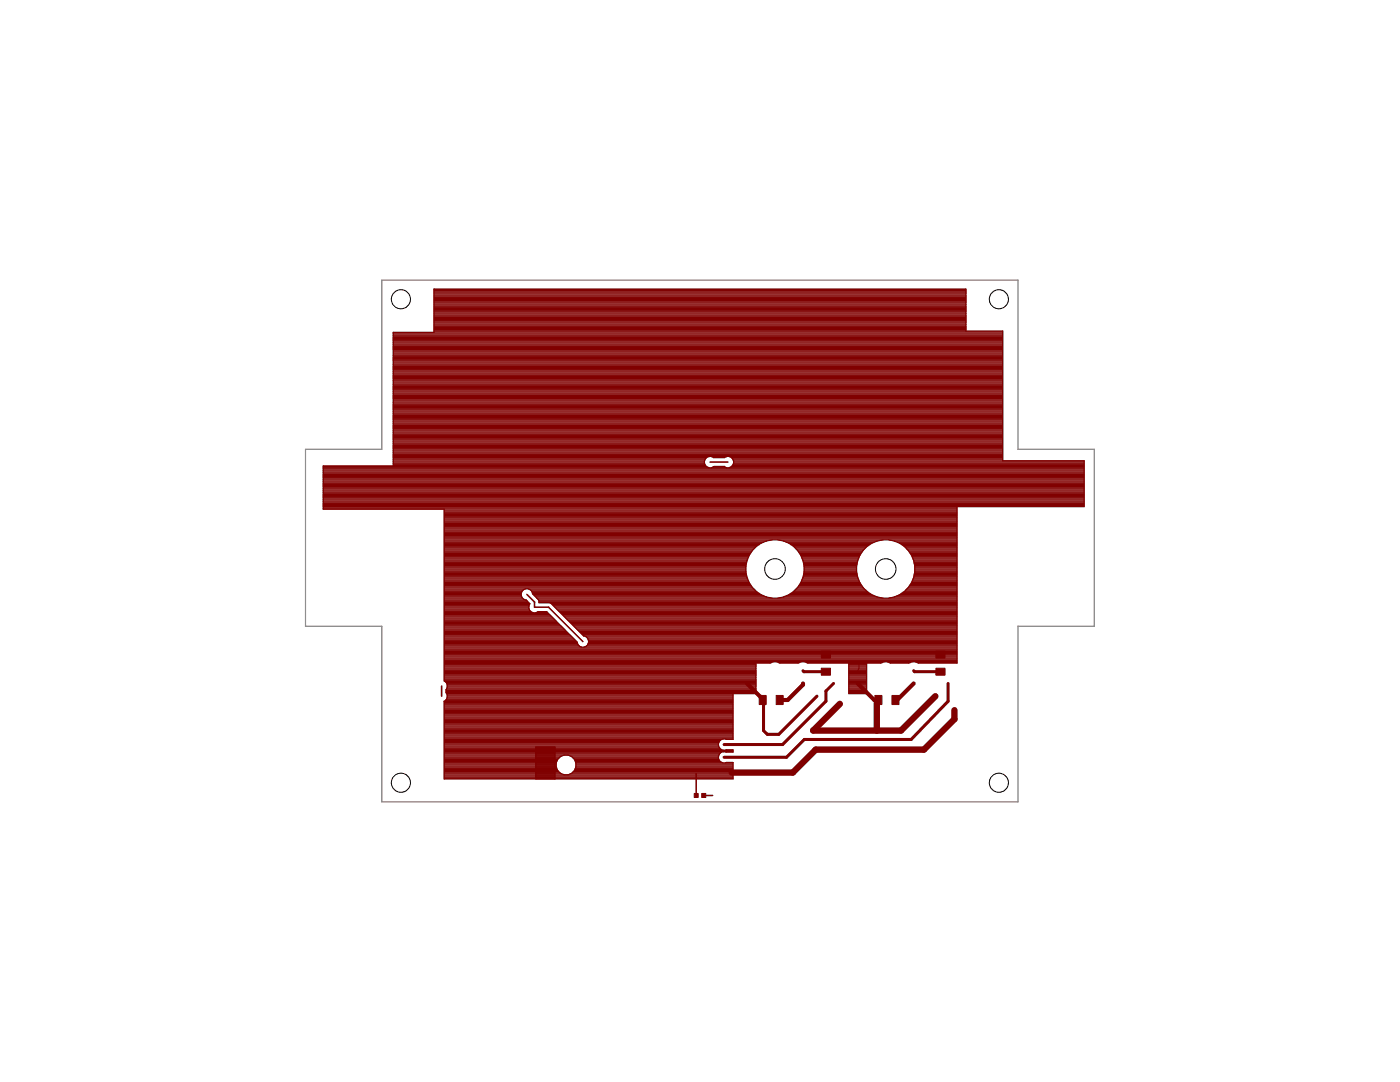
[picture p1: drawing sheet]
<svg xmlns="http://www.w3.org/2000/svg" width="279mm" height="216mm" viewBox="0 0 279 216" stroke-linecap="round" stroke-linejoin="round" font-family="sans-serif">
<g fill="#800000" stroke="#800000" stroke-width=".2">
<path d="M178 138.8h1.4v1.8h-1.4z"/>
<path d="M174.6 138.8h1.4v1.8h-1.4z"/>
<path d="M186.8 133.3h1.8v1.4h-1.8z"/>
<path d="M186.8 129.9h1.8v1.4h-1.8z"/>
<path d="M154.9 138.8h1.4v1.8h-1.4z"/>
<path d="M151.5 138.8h1.4v1.8h-1.4z"/>
<path d="M163.9 133.3h1.8v1.4h-1.8z"/>
<path d="M163.9 129.9h1.8v1.4h-1.8z"/>
<path d="M138.5 158.3h.8v.8h-.8z"/>
<path d="M140 158.3h.8v.8h-.8z"/>
</g>
<path d="M141.7 92.2h3.6M105.2 118.6l1.5 1.5v1.1h2.8l6.8 6.8M88.1 136.9v2M138.9 154.4v4.3M140.4 158.7h1.8" fill="none" stroke="#800000" stroke-width=".32"/>
<path d="M171.4 132.1v1.2l-.2 .5" fill="none" stroke="#800000" stroke-width=".2"/>
<path d="M149.1 136.4l3.1 3.1v.3M160.3 136.4v.2l-3.1 3.1h-1.6M171.2 136.4l3.3 3.3h.8l-.1-.3M182.4 136.4l-3.4 3.3h-.3" fill="none" stroke="#800000" stroke-width=".83"/>
<path d="M186.7 138.9l-6.9 6.9h-17.5l5.3-5.4M175 140.2v5.6M190.5 141.7v1.8l-6.1 6.1h-21.6l-4.6 4.6h-12.2" fill="none" stroke="#800000" stroke-width="1.3"/>
<path d="M160.3 133.8l.1 .2h4.4M163 138.9l-7.6 7.6h-2.3l-.7-.7v-6.1M166.3 136.4l-1.5 1.5v2l-8.6 8.7h-11.7M182.4 133.8l.1 .2h5.2M189.2 136.4v3.5l-7.4 7.7h-21.3l-3.5 3.5h-12.5" fill="none" stroke="#800000" stroke-width=".61"/>
<path d="M152.1 139.7h.3M175.2 139.7l-.2 .2v.3" fill="none" stroke="#800000" stroke-width=".42"/>
<g fill="none" stroke="#800000" stroke-width=".25">
<path d="M86.6 60h106.2M86.6 59.8h106.2M86.6 59.5h106.2M86.6 59.3h106.2M86.6 59.1h106.2M86.6 58.9h106.2M86.6 58.7h106.2M86.6 58.4h106.2M86.6 58.2h106.2M86.6 58h106.2M86.6 57.8h106.2M78.5 80h121.6"/>
<path d="M78.5 79.8h121.6M78.5 79.5h121.6M78.5 79.3h121.6M78.5 79.1h121.6M78.5 78.9h121.6M78.5 78.7h121.6M78.5 78.4h121.6M78.5 78.2h121.6M78.5 78h121.6M78.5 77.8h121.6M78.5 77.6h121.6M78.5 77.3h121.6"/>
<path d="M78.5 77.1h121.6M78.5 76.9h121.6M78.5 76.7h121.6M78.5 76.4h121.6M78.5 76.2h121.6M78.5 76h121.6M78.5 75.8h121.6M78.5 75.5h121.6M78.5 75.3h121.6M78.5 75.1h121.6M78.5 74.9h121.6M78.5 74.7h121.6"/>
<path d="M78.5 74.4h121.6M78.5 74.2h121.6M78.5 74h121.6M78.5 73.8h121.6M78.5 73.6h121.6M78.5 73.3h121.6M78.5 73.1h121.6M78.5 72.9h121.6M78.5 72.7h121.6M78.5 72.4h121.6M78.5 72.2h121.6M78.5 72h121.6"/>
<path d="M78.5 71.8h121.6M78.5 71.5h121.6M78.5 71.3h121.6M78.5 71.1h121.6M78.5 70.9h121.6M78.5 70.7h121.6M78.5 70.4h121.6M78.5 70.2h121.6M78.5 70h121.6M78.5 69.8h121.6M78.5 69.6h121.6M78.5 69.3h121.6"/>
<path d="M78.5 69.1h121.6M78.5 68.9h121.6M78.5 68.7h121.6M78.5 68.4h121.6M78.5 68.2h121.6M78.5 68h121.6M78.5 67.8h121.6M78.5 67.5h121.6M78.5 67.3h121.6M78.5 67.1h121.6M78.5 66.9h121.6M78.5 66.7h121.6"/>
<path d="M78.5 66.4h121.6M86.6 66.2h113.5M86.6 66h106.2M86.6 65.8h106.2M86.6 65.6h106.2M86.6 65.3h106.2M86.6 65.1h106.2M86.6 64.9h106.2M86.6 64.7h106.2M86.6 64.4h106.2M86.6 64.2h106.2M86.6 64h106.2"/>
<path d="M86.6 63.8h106.2M86.6 63.5h106.2M86.6 63.3h106.2M86.6 63.1h106.2M86.6 62.9h106.2M86.6 62.7h106.2M86.6 62.4h106.2M86.6 62.2h106.2M86.6 62h106.2M86.6 61.8h106.2M86.6 61.6h106.2M86.6 61.3h106.2"/>
<path d="M86.6 61.1h106.2M86.6 60.9h106.2M86.6 60.7h106.2M86.6 60.4h106.2M86.6 60.2h106.2M64.5 93.1h76.5M64.5 100h151.9M64.5 99.8h151.9M64.5 99.5h151.9M64.5 99.3h151.9M64.5 99.1h151.9M64.5 98.9h151.9"/>
<path d="M64.5 98.7h151.9M64.5 98.4h151.9M64.5 98.2h151.9M64.5 98h151.9M64.5 97.8h151.9M64.5 97.5h151.9M64.5 97.3h151.9M64.5 97.1h151.9M64.5 96.9h151.9M64.5 96.6h151.9M64.5 96.4h151.9M64.5 96.2h151.9"/>
<path d="M64.5 96h151.9M64.5 95.8h151.9M64.5 95.5h151.9M64.5 95.3h151.9M64.5 95.1h151.9M64.5 94.9h151.9M64.5 94.7h151.9M64.5 94.4h151.9M64.5 94.2h151.9M64.5 94h151.9M64.5 93.8h151.9M64.5 93.5h151.9"/>
<path d="M64.5 93.3h77M78.5 91.1h62.9M78.5 91.3h62.5M78.5 92.9h62.3M78.5 92.6h62.2M78.5 92.4h62.1M78.5 92.2h62.1M78.5 92h62.1M78.5 91.8h62.2M78.5 91.5h62.3M78.5 90.9h121.6M78.5 90.7h121.6"/>
<path d="M78.5 90.4h121.6M78.5 90.2h121.6M78.5 90h121.6M78.5 89.8h121.6M78.5 89.5h121.6M78.5 89.3h121.6M78.5 89.1h121.6M78.5 88.9h121.6M78.5 88.6h121.6M78.5 88.4h121.6M78.5 88.2h121.6M78.5 88h121.6"/>
<path d="M78.5 87.8h121.6M78.5 87.5h121.6M78.5 87.3h121.6M78.5 87.1h121.6M78.5 86.9h121.6M78.5 86.7h121.6M78.5 86.4h121.6M78.5 86.2h121.6M78.5 86h121.6M78.5 85.8h121.6M78.5 85.5h121.6M78.5 85.3h121.6"/>
<path d="M78.5 85.1h121.6M78.5 84.9h121.6M78.5 84.6h121.6M78.5 84.4h121.6M78.5 84.2h121.6M78.5 84h121.6M78.5 83.8h121.6M78.5 83.5h121.6M78.5 83.3h121.6M78.5 83.1h121.6M78.5 82.9h121.6M78.5 82.7h121.6"/>
<path d="M78.5 82.4h121.6M78.5 82.2h121.6M78.5 82h121.6M78.5 81.8h121.6M78.5 81.6h121.6M78.5 81.3h121.6M78.5 81.1h121.6M78.5 80.9h121.6M78.5 80.7h121.6M78.5 80.4h121.6M78.5 80.2h121.6M140.6 92v.4"/>
<path d="M140.6 92.4a1.13 1.13 0 0 0 1.8 .7h2.2a1.13 1.13 0 0 0 1.8-.7M141.9 91.1l.5 .2h2.2l.5-.2h55M142 93.3h3M145 91.1h-3.5l-.4 .1-.5 .8M145.5 91.1l.7 .5 .2 .4M145.5 93.3h70.9M146 93.1h70.4M146 91.3h54.1M146.2 92.9h70.2M146.2 91.5h53.9M146.3 92.6h70.1M146.3 91.8h53.8"/>
<path d="M146.4 92v.4M146.4 92.4h70M146.4 92.2h70M146.4 92h70M64.5 101.1h151.9v-9.2h-16.3v-25.8h-7.3v-8.4h-106.2v8.6h-8.1v26.7h-14v8.6h24.1v34.3a1.11 1.11 0 0 1 .4 1.7v.6M64.5 101.5h126.5M64.5 101.3h126.5M64.5 100.9h151.9M64.5 100.6h151.9M64.5 100.4h151.9M64.5 100.2h151.9M88.6 119.8l16.4-.1 .7 .8a1.14 1.14 0 0 0 .2 1.5 1.14 1.14 0 0 0 1.5 0h1.7l6.1 6.2"/>
<path d="M88.6 120h16.7M88.6 119.5h15.9M88.6 119.3h15.6M88.6 119.1h15.5M88.6 118.9h15.4M88.6 118.6h15.4M88.6 118.4h15.4M88.6 118.2h15.5M88.6 118h15.6M88.6 117.8h15.8M88.6 117.5h16.2M88.6 117.3h61.6"/>
<path d="M88.6 117.1h61.5M88.6 116.9h61.3M88.6 116.6h61.2M88.6 116.4h61M88.6 116.2h60.9M88.6 116h60.8M88.6 115.8h60.7M88.6 115.5h60.6M88.6 115.3h60.5M88.6 115.1h60.5M88.6 114.9h60.4M88.6 114.6h60.3"/>
<path d="M88.6 114.4h60.3M88.6 114.2h60.3M88.6 114h60.2M88.6 113.7h60.2M88.6 113.5h60.2M88.6 113.3h60.2M88.6 113.1h60.2M88.6 112.9h60.3M88.6 112.6h60.3M88.6 112.4h60.3M88.6 112.2h60.4M88.6 112h60.5"/>
<path d="M88.6 111.8h60.5M88.6 111.5h60.6M88.6 111.3h60.7M88.6 111.1h60.8M88.6 110.9h60.9M88.6 110.6h61M88.6 110.4h61.2M88.6 110.2h61.3M88.6 110h61.5M88.6 109.7h61.6M88.6 109.5h61.8M88.6 109.3h62.1"/>
<path d="M88.6 109.1h62.3M88.6 108.9h62.6M88.6 108.6h62.9M88.6 108.4h63.2M88.6 108.2h63.7M88.6 108h64.3M88.6 107.8h65.3M88.6 107.5h102.4M88.6 107.3h102.4M88.6 107.1h102.4M88.6 106.9h102.4M88.6 106.7h102.4"/>
<path d="M88.6 106.4h102.4M88.6 106.2h102.4M88.6 106h102.4M88.6 105.8h102.4M88.6 105.5h102.4M88.6 105.3h102.4M88.6 105.1h102.4M88.6 104.9h102.4M88.6 104.6h102.4M88.6 104.4h102.4M88.6 104.2h102.4M88.6 104h102.4"/>
<path d="M88.6 103.8h102.4M88.6 103.5h102.4M88.6 103.3h102.4M88.6 103.1h102.4M88.6 102.9h102.4M88.6 102.7h102.4M88.6 102.4h102.4M88.6 102.2h102.4M88.6 102h102.4M88.6 101.8h102.4M104.9 119.7a1.15 1.15 0 0 1-.9-1.2 1.15 1.15 0 0 1 1.1-1 1.15 1.15 0 0 1 1.2 1l1.1 1.1 .2 .7h2l.4 .1 6.4 6.5h74.6M105.5 117.5h45"/>
<path d="M105.9 117.8h44.8M106.1 118h44.8M106.2 118.2h45M106.3 118.4h45.2M106.4 118.6h45.4M106.7 118.9h45.6M106.9 119.1h46M107.1 119.3h46.8M107.3 119.5h83.7M107.5 119.8h83.5M107.6 120h83.4M155.4 119.3h20.6"/>
<path d="M155.4 107.8h20.6M156.4 119.1h18.6M156.5 108h18.5M157 118.9h17.4M157 108.2h17.4M157.5 118.6h16.4M157.5 108.4h16.4M157.8 118.4h15.8M157.8 108.6h15.8M158.2 118.2h15.1M158.2 108.9h15.1M158.5 118h14.5"/>
<path d="M158.5 109.1h14.5M158.7 117.8h14.1M158.7 109.3h14.1M158.9 117.5h13.6M158.9 109.5h13.6M159.1 117.3h13.2M159.1 109.7h13.2M159.3 117.1h12.8M159.3 110h12.8M159.4 116.9h12.6M159.4 110.2h12.6M159.6 116.6h12.3"/>
<path d="M159.6 110.4h12.2M159.7 116.4h12M159.7 110.6h12M159.9 116.2h11.7M159.9 110.9h11.7M160 116h11.5M160 111.1h11.5M160 115.8h11.4M160 111.3h11.4M160.1 115.5h11.2M160.1 111.5h11.2M160.2 115.3h11"/>
<path d="M160.2 111.8h11M160.3 115.1h10.8M160.3 112h10.8M160.3 114.9h10.8M160.3 112.2h10.8M160.4 114.6h10.6M160.4 112.4h10.6M160.4 114.4h10.6M160.4 112.6h10.6M160.5 114.2h10.5M160.5 112.9h10.5M160.5 114h10.4"/>
<path d="M160.5 113.7h10.4M160.5 113.5h10.4M160.5 113.3h10.4M160.5 113.1h10.4M177.5 119.3h13.5M177.5 107.8h13.5M178.5 119.1h12.5M178.5 108h12.5M179.1 118.9h11.9M179.1 108.2h11.9M179.6 118.6h11.4M179.6 108.4h11.4"/>
<path d="M179.9 118.4h11.1M179.9 108.6h11.1M180.2 118.2h10.8M180.2 108.9h10.8M180.5 118h10.5M180.5 109.1h10.5M180.8 117.8h10.2M180.8 109.3h10.2M181 117.5h10M181 109.5h10M181.2 117.3h9.8M181.2 109.7h9.8"/>
<path d="M181.4 117.1h9.6M181.4 110h9.6M181.5 116.9h9.5M181.5 110.2h9.5M181.7 116.6h9.3M181.7 110.4h9.3M181.8 116.4h9.2M181.8 110.6h9.2M181.9 116.2h9.1M181.9 110.9h9.1M182 116h9M182 111.1h9"/>
<path d="M182.1 115.8h8.9M182.1 111.3h8.9M182.2 115.5h8.8M182.2 111.5h8.8M182.3 115.3h8.7M182.3 111.8h8.7M182.4 115.1h8.6M182.4 112h8.6M182.4 114.9h8.6M182.4 112.2h8.6M182.5 114.6h8.5M182.5 112.4h8.5"/>
<path d="M182.5 114.4h8.5M182.5 112.6h8.5M182.6 114.2h8.4M182.6 114h8.4M182.6 113.7h8.4M182.6 113.5h8.4M182.6 113.3h8.4M182.6 113.1h8.4M182.6 112.9h8.4M191 101.1v31.2h-7.7l-.6-.2h-.7l-.6 .2h-3.7l-.6-.2h-.7l-.6 .2h-2.8v6.1h-3.6v-6.1h-8.2l-.6-.2h-.7l-.6 .2h-3.7l-.6-.2h-.7l-.6 .2h-2.8v6.1h-61.7M88.6 126.9h25.3M88.6 140h57.7"/>
<path d="M88.6 135.7h62.3M88.6 135.5h62.3M88.6 135.3h62.3M88.6 135.1h62.3M88.6 134.9h62.3M88.6 134.6h62.3M88.6 134.4h62.3M88.6 134.2h62.3M88.6 134h62.3M88.6 133.8h62.3M88.6 133.5h62.3M88.6 133.3h62.3"/>
<path d="M88.6 133.1h62.3M88.6 132.9h62.3M88.6 132.6h62.3M88.6 132.4h62.3M88.6 132.2h65.4M88.6 132h102.4M88.6 131.8h102.4M88.6 131.5h102.4M88.6 131.3h102.4M88.6 131.1h102.4M88.6 130.9h102.4M88.6 130.6h102.4"/>
<path d="M88.6 130.4h102.4M88.6 130.2h102.4M88.6 130h102.4M88.6 129.8h102.4M88.6 129.5h102.4M88.6 129.3h102.4M88.6 129.1h27.4M88.6 128.9h27M88.6 128.7h26.8M88.6 128.4h26.7M88.6 128.2h26.6M88.6 128h26.4"/>
<path d="M88.6 127.8h26.2M88.6 127.5h26M88.6 127.3h25.8M88.6 127.1h25.6M88.6 126.6h25.1M88.6 126.4h24.9M88.6 126.2h24.7M88.6 126h24.4M88.6 125.8h24.2M88.6 125.5h24M88.6 125.3h23.8M88.6 125.1h23.5"/>
<path d="M88.6 124.9h23.3M88.6 124.7h23.1M88.6 124.4h22.9M88.6 124.2h22.7M88.6 124h22.4M88.6 123.8h22.2M88.6 123.5h22M88.6 123.3h21.8M88.6 123.1h21.6M88.6 122.9h21.3M88.6 122.6h21.1M88.6 122.4h20.9"/>
<path d="M88.6 122.2h17.7M88.6 122h17.3M88.6 121.8h17.1M88.6 121.5h17M88.6 121.3h16.9M88.6 121.1h16.9M88.6 120.9h17M88.6 120.6h17.1M88.6 120.4h17.1M88.6 120.2h16.9M88.8 136h62.1M88.9 139.7h57.4"/>
<path d="M89 138.2a1.14 1.14 0 0 1 .1 1.4M89 138.2h61.9M89 138h61.9M89 137.8h61.9M89 136.2h61.9M89.1 139.6l-.5 .3v15.5h57.7v-3.3h-1.4a1.12 1.12 0 0 1-1.3-.4M89.1 137.5h61.8M89.1 139.5h57.2M89.2 136.4h61.7M89.2 139.3h57.1M89.2 137.3h61.7M89.2 138.6h57.1"/>
<path d="M89.3 139.1h57M89.3 138.9h57M89.3 137.1h61.6M89.3 136.9h61.6M89.3 136.6h61.6M107.1 122.2h2.2M107.6 120.2h83.4M110 120.4h81M110.2 120.6h80.8M110.4 120.9h80.6M110.7 121.1h80.3M110.9 121.3h80.1"/>
<path d="M111.1 121.5h79.9M111.3 121.8h79.7M111.5 122h79.5M111.8 122.2h79.2M112 122.4h79M112.2 122.6h78.8M112.4 122.9h78.6M112.7 123.1h78.3M112.9 123.3h78.1M113.1 123.5h77.9M113.3 123.8h77.7M113.6 124h77.4"/>
<path d="M113.8 124.2h77.2M114 124.4h77M114.2 124.7h76.8M114.4 124.9h76.6M114.7 125.1h76.3M114.9 125.3h76.1M115.1 125.5h75.9M115.2 128.2l.2 .5M115.3 125.8h75.7M115.4 128.7a1.17 1.17 0 0 0 1.9 0M115.5 126h75.5M115.8 126.2h75.2"/>
<path d="M116 126.4h75M116.2 126.6h74.8M116.5 126.9l.5 .1 .5 .8M116.7 129.1h74.3M117 127.1h74M117.1 128.9h73.9M117.2 127.3h73.8M117.3 128.7h73.7M117.3 127.5h73.7M117.4 128.4h73.6M117.4 127.8h73.6M117.5 128.2l-.2 .5"/>
<path d="M117.5 127.8v.4M117.5 128.2h73.5M117.5 128h73.5M146.3 138.4v9.1h-1.4a1.13 1.13 0 0 0-1.4 .5 1.13 1.13 0 0 0 .4 1.5M155.3 132.2h4.3M160.9 132.2h15.2M169.4 138.2h3.6M169.4 138h3.6M169.4 137.8h3.6M169.4 137.5h3.6M169.4 137.3h3.6M169.4 137.1h3.6"/>
<path d="M169.4 136.9h3.6M169.4 136.6h3.6M169.4 136.4h3.6M169.4 136.2h3.6M169.4 136h3.6M169.4 135.7h3.6M169.4 135.5h3.6M169.4 135.3h3.6M169.4 135.1h3.6M169.4 134.9h3.6M169.4 134.6h3.6M169.4 134.4h3.6"/>
<path d="M169.4 134.2h3.6M169.4 134h3.6M169.4 133.8h3.6M169.4 133.5h3.6M169.4 133.3h3.6M169.4 133.1h3.6M169.4 132.9h3.6M169.4 132.6h3.6M169.4 132.4h3.6M177.4 132.2h4.3M183 132.2h8M88.6 147.5h55.5"/>
<path d="M88.6 150h57.7M88.6 155.3h57.7M88.6 155.1h57.7M88.6 154.9h57.7M88.6 154.6h57.7M88.6 154.4h23.5M88.6 154.2h23.1M88.6 154h22.9M88.6 153.8h22.7M88.6 153.5h22.6M88.6 153.3h22.5M88.6 153.1h22.4"/>
<path d="M88.6 152.9h22.4M88.6 152.6h22.4M88.6 152.4h22.4M88.6 152.2h22.4M88.6 152h22.5M88.6 151.7h22.6M88.6 151.5h22.7M88.6 151.3h22.9M88.6 151.1h23.1M88.6 150.9h23.5M88.6 150.6h54.9M88.6 150.4h55"/>
<path d="M88.6 150.2h55.2M88.6 149.8h57.7M88.6 149.5h55.3M88.6 149.3h55M88.6 149.1h54.9M88.6 148.9h54.8M88.6 148.6h54.8M88.6 148.4h54.8M88.6 148.2h54.8M88.6 148h54.9M88.6 147.7h55.1M88.6 147.3h57.7"/>
<path d="M88.6 147.1h57.7M88.6 146.9h57.7M88.6 146.6h57.7M88.6 146.4h57.7M88.6 146.2h57.7M88.6 146h57.7M88.6 145.8h57.7M88.6 145.5h57.7M88.6 145.3h57.7M88.6 145.1h57.7M88.6 144.9h57.7M88.6 144.6h57.7"/>
<path d="M88.6 144.4h57.7M88.6 144.2h57.7M88.6 144h57.7M88.6 143.7h57.7M88.6 143.5h57.7M88.6 143.3h57.7M88.6 143.1h57.7M88.6 142.9h57.7M88.6 142.6h57.7M88.6 142.4h57.7M88.6 142.2h57.7M88.6 142h57.7"/>
<path d="M88.6 141.8h57.7M88.6 141.5h57.7M88.6 141.3h57.7M88.6 141.1h57.7M88.6 140.9h57.7M88.6 140.6h57.7M88.6 140.4h57.7M88.6 140.2h57.7M106.9 149.1v6.3M110.7 149.1v6.3M111.3 151.5a2.03 2.03 0 0 1 3.3 0M111.3 151.5l-.3 .8v.7l.3 .8"/>
<path d="M111.3 153.8a2.03 2.03 0 0 0 3.3 0M113.8 154.4h32.5M113.8 150.9h29.6M114.2 154.2h32.1M114.2 151.1h29.2M114.4 154h31.9M114.4 151.3h29M114.6 151.5l.3 .8v.7l-.3 .8M114.6 153.8h31.7M114.6 151.5h28.8M114.7 153.5h31.6M114.7 151.7h28.9"/>
<path d="M114.8 153.3h31.5M114.8 152h29M114.9 153.1h31.4M114.9 152.2h29.3M114.9 152.9h31.4M114.9 152.6h31.4M114.9 152.4h31.4M143.4 150.9l.2 .8M143.9 149.5l.4 .2 2-.1v.5l-1.6-.1M144.3 150l-.4 .2-.5 .7M144.9 152.2h1.4"/>
<circle cx="154.7" cy="113.5" r="5.8"/>
<circle cx="176.8" cy="113.5" r="5.8"/>
</g>
<g fill="none" stroke="#000" stroke-width=".2">
<circle cx="80" cy="59.7" r="1.91"/>
<circle cx="199.3" cy="59.7" r="1.91"/>
<circle cx="154.7" cy="113.5" r="2.05"/>
<circle cx="176.8" cy="113.5" r="2.05"/>
<circle cx="80" cy="156.2" r="1.91"/>
<circle cx="199.3" cy="156.2" r="1.91"/>
</g>
<path d="M76.2 55.9h127v33.8h15.2v35.3h-15.2v35h-127v-35h-15.2v-35.3h15.2z" fill="none" stroke="#808080" stroke-width=".25"/>
</svg>
